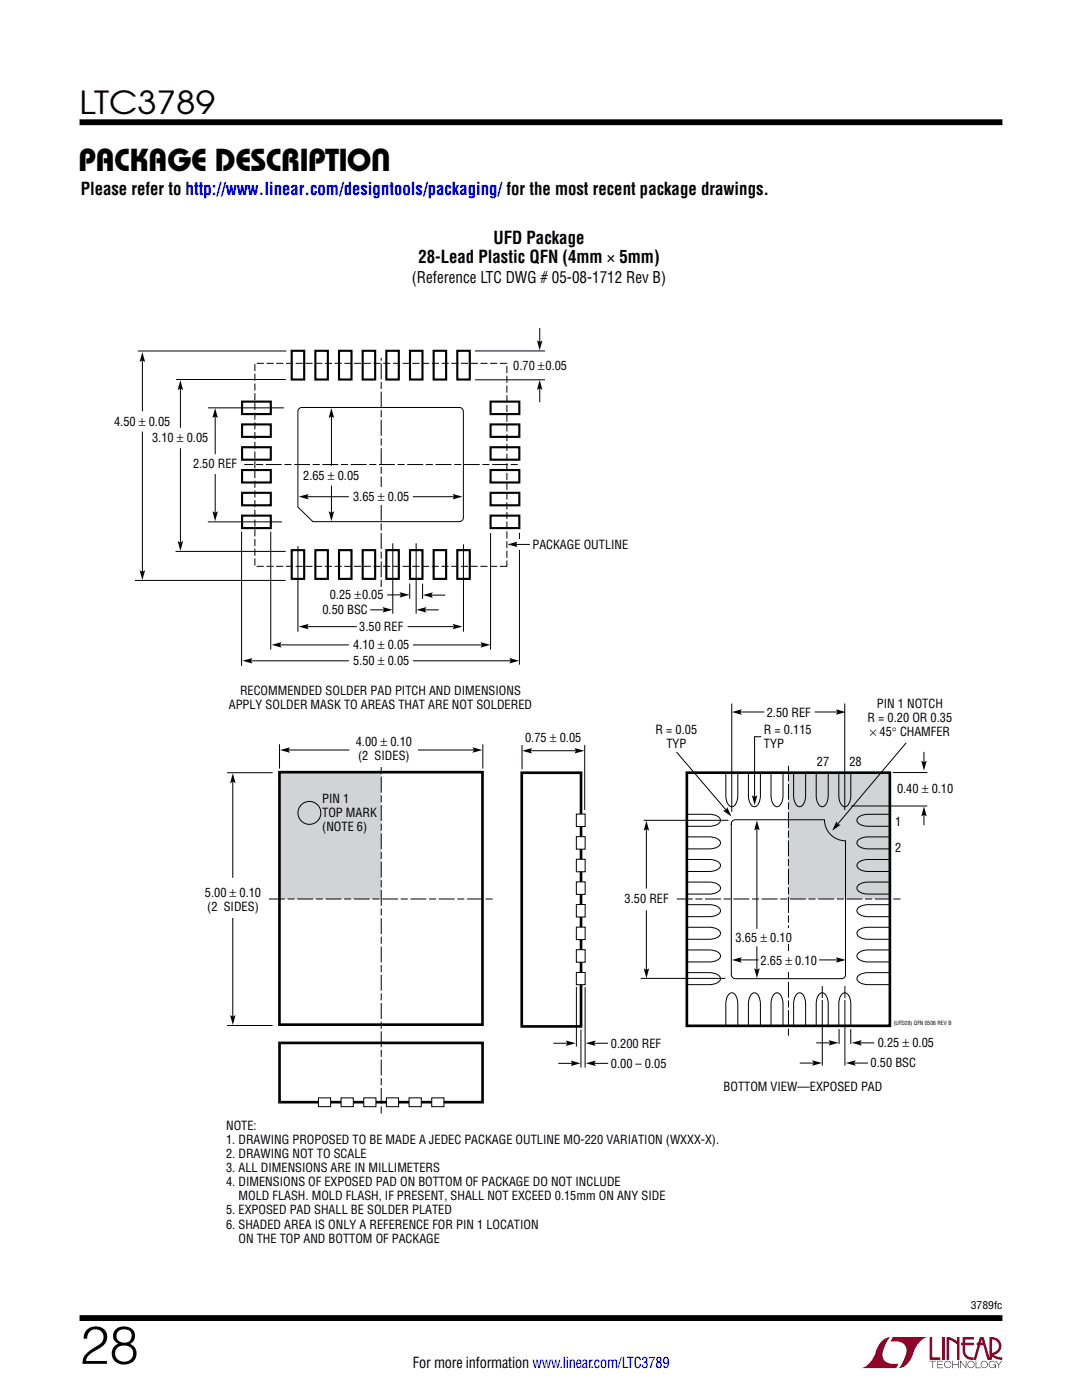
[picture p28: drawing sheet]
<svg xmlns="http://www.w3.org/2000/svg" width="216mm" height="279mm" viewBox="0 0 216 279" stroke-linecap="round" stroke-linejoin="round" font-family="sans-serif">
<defs><g id="words">
<text font-size="10.6" x="15.9" y="272.2">28</text>
<g font-size="6.3">
<text x="15.9" y="22.8">LTC3789</text>
<text x="15.6" y="34.1">Package Description</text>
</g>
<g font-size="3.5">
<text x="16.1" y="38.8">Please refer to http://www.linear.com/designtools/packaging/ for the most recent package drawings.</text>
<text x="83.5" y="52.6">28-Lead Plastic QFN (4mm × 5mm)</text>
<text x="98.5" y="48.7">UFD Package</text>
</g>
<text font-size="3.2" x="82.2" y="56.4">(Reference LTC DWG # 05-08-1712 Rev B)</text>
<text font-size="3" x="82.4" y="273.1">For more information www.linear.com/LTC3789</text>
<g font-size="2.5">
<text x="102.4" y="73.8">0.70 ±0.05</text>
<text x="22.8" y="85">4.50 ± 0.05</text>
<text x="30.4" y="88.3">3.10 ± 0.05</text>
<text x="38.5" y="93.5">2.50 REF</text>
<text x="60.5" y="95.8">2.65 ± 0.05</text>
<text x="70.5" y="99.9">3.65</text>
<text x="75.4" y="99.9">±</text>
<text x="77.4" y="99.9">0.05</text>
<text x="106.2" y="109.5">PACKAGE OUTLINE</text>
<text x="65.8" y="119.6">0.25 ±0.05</text>
<text x="64.3" y="122.6">0.50 BSC</text>
<text x="71.7" y="125.9">3.50 REF</text>
<text x="70.5" y="129.5">4.10 ± 0.05</text>
<text x="70.5" y="132.7">5.50 ± 0.05</text>
<text x="45.7" y="141.5">APPLY SOLDER MASK TO AREAS THAT ARE NOT SOLDERED</text>
<text x="47.9" y="138.7">RECOMMENDED SOLDER PAD PITCH AND DIMENSIONS</text>
<text x="153" y="143.1">2.50 REF</text>
<text x="175" y="141.3">PIN 1 NOTCH</text>
<text x="71" y="148.8">4.00 ± 0.10</text>
<text x="104.8" y="148">0.75 ± 0.05</text>
<text x="130.8" y="146.5">R = 0.05</text>
<text x="133" y="149.4">TYP</text>
<text x="152.4" y="146.5">R = 0.115</text>
<text x="152.4" y="149.4">TYP</text>
<text x="173.1" y="144.1">R = 0.20 OR 0.35</text>
<text x="173.5" y="147">× 45° CHAMFER</text>
<text x="71.5" y="151.7">(2 SIDES)</text>
<text x="163" y="152.8">27</text>
<text x="169.5" y="152.8">28</text>
<text x="64.3" y="160.2">PIN 1</text>
<text x="179" y="158.3">0.40 ± 0.10</text>
<text x="64.3" y="163">TOP MARK</text>
<text x="64.3" y="165.8">(NOTE 6)</text>
<text x="178.6" y="164.8">1</text>
<text x="178.6" y="170">2</text>
<text x="40.9" y="179">5.00 ± 0.10</text>
<text x="41.4" y="181.8">(2 SIDES)</text>
<text x="124.6" y="180.3">3.50 REF</text>
<text x="146.8" y="187.9">3.65 ± 0.10</text>
<text x="151.8" y="192.6">2.65 ±</text>
<text x="158.7" y="192.6">0.10</text>
<text x="121.9" y="209.1">0.200 REF</text>
<text x="175.2" y="209">0.25 ± 0.05</text>
<text x="121.9" y="213.1">0.00 – 0.05</text>
<text x="173.7" y="213">0.50 BSC</text>
<text x="144.4" y="217.6">BOTTOM VIEW—EXPOSED PAD</text>
<text x="45.1" y="225.4">NOTE:</text>
<text x="45.1" y="228.3">1. DRAWING PROPOSED TO BE MADE A JEDEC PACKAGE OUTLINE MO-220 VARIATION (WXXX-X).</text>
<text x="45.1" y="231.1">2. DRAWING NOT TO SCALE</text>
<text x="45.1" y="233.9">3. ALL DIMENSIONS ARE IN MILLIMETERS</text>
<text x="45.1" y="236.7">4. DIMENSIONS OF EXPOSED PAD ON BOTTOM OF PACKAGE DO NOT INCLUDE</text>
<text x="47.6" y="239.5">MOLD FLASH. MOLD FLASH, IF PRESENT, SHALL NOT EXCEED 0.15mm ON ANY SIDE</text>
<text x="45.1" y="242.4">5. EXPOSED PAD SHALL BE SOLDER PLATED</text>
<text x="45.1" y="245.2">6. SHADED AREA IS ONLY A REFERENCE FOR PIN 1 LOCATION</text>
<text x="47.6" y="248">ON THE TOP AND BOTTOM OF PACKAGE</text>
</g>
<text font-size="2.1" x="193.7" y="261.2">3789fc</text>
<text font-size="1.1" x="178.3" y="204.6">(UFD28) QFN 0506 REV B</text>
</g></defs>
<g fill="#910028">
<path d="M185.5 266.8h.5v4.1h1.6v.5h-2.1z"/>
<path d="M176.2 267.4l1-.5h.5h-.1a6.2 6.2 0 0 0-1.4 4 2.58 2.58 0 0 0 3.1 1.3l-.5 .8h-6.9a4.9 4.9 0 0 0 3-3.8l.4-.7z"/>
<path d="M178.1 266.9h7a4.9 4.9 0 0 0-3.1 3.7 3.2 3.2 0 0 1-2.7 2.4h.1a6.2 6.2 0 0 0 1.4-4.1 2.58 2.58 0 0 0-3.1-1.2z"/>
<path d="M188 266.8h.5v4.6h-.5z"/>
<path d="M188.9 266.8l1 .2 1.1 .7v-.9h.5v4.6h-.5v-3.1l-1.6-.9v4h-.5z"/>
<path d="M185.5 271.6h1.3v.1h-.6v1.3h-.1v-1.3h-.6z"/>
<path d="M187 271.6h1.2v.1h-1v.5h.9v.2h-.9v.5h1v.1h-1.2z"/>
<path d="M190 271.6h.2v.6h1v-.6h.1v1.4h-.1v-.6h-1v.6h-.2z"/>
<path d="M191.6 271.6h.1l1 1.2v-1.2h.1v1.4l-1.1-1.2v1.2h-.1z"/>
<path d="M194.7 271.6h.1v1.3h.9v.1h-1z"/>
<path d="M198.6 271.6h.2l.5 .7 .5-.7h.2l-.6 .8v.6h-.2v-.6z"/>
<path d="M192.1 266.8h2.2v.5h-1.7v.7h1.7v.5h-1.7v1.1a1.32 1.32 0 0 0 1.7 1.3v.5l1.2-4.6h.8l1.1 4.1v-4.1a1.84 1.84 0 0 1 2.4 1.4 1.84 1.84 0 0 1-1.5 2.2l.8 .4 .9 .1v.5l-1.2-.2-1-.6v-.6a1.34 1.34 0 0 0 1.5-1.2 1.34 1.34 0 0 0-1.4-1.5v4.1h-.9l-.8-2.9h-1.3v-.5h1.2l-.2-.7-1.1 4.1a2.06 2.06 0 0 1-2.7-1.3v-1.6h-.4v-.5h.4z"/>
<path d="M193.2 271.8a.72 .72 0 0 1 1.2 .1 .72 .72 0 0 1-.4 1.1 .72 .72 0 0 1-1-.7h.2a.59 .59 0 0 0 .8 .5 .59 .59 0 0 0 .2-.9 .59 .59 0 0 0-1 .2v.2h-.2z"/>
<path d="M195.9 271.8a.72 .72 0 0 1 1.1 .1 .72 .72 0 0 1-.4 1.1 .72 .72 0 0 1-.9-.7h.1a.59 .59 0 0 0 .8 .5 .59 .59 0 0 0 .2-.9 .59 .59 0 0 0-.9 .2l-.1 .2h-.1z"/>
<path d="M197.5 271.8a.72 .72 0 0 1 1.2 .2h-.2a.59 .59 0 0 0-.9-.1 .59 .59 0 0 0 .1 .9 .59 .59 0 0 0 .9-.4h-.5v-.1h.6v.7h-.1v-.3a.73 .73 0 0 1-1.1 .2 .73 .73 0 0 1 0-1.1z"/>
<path d="M188.6 271.8a.71 .71 0 0 1 1.2 .3h-.1a.59 .59 0 0 0-.9-.3 .59 .59 0 0 0-.1 1 .59 .59 0 0 0 1-.3h.1a.73 .73 0 0 1-1.1 .4 .73 .73 0 0 1-.1-1.1z"/>
</g>
<path d="M15.9 24.4h184.1M15.9 263h184.1" fill="none" stroke="#000" stroke-width="1.2" stroke-linecap="butt"/>
<g fill="#d1d3d4">
<path d="M157.3 154.2h20.3v25.2h-20.3z"/>
<path d="M55.7 154.1h20.3v25.2h-20.3z"/>
</g>
<path d="M55.8 154.1h40.5v50.4h-40.5zM137.1 154.2h40.5v50.5h-40.5z" fill="none" stroke="#000" stroke-width=".53"/>
<g fill="none" stroke="#000" stroke-width=".2">
<path d="M45.3 154.2h9.1M46.4 155.7v19.5M55.8 148.5v4.9M57.3 149.7h12.4M83.4 149.7h11.4M96.3 148.5v4.9M104.2 148.7v4.8M116.7 148.7v12.9M135 150.1l10.1 11.8M147.4 142.1h5.1M151.9 147h-1.3v12.3M162.6 142.1h4.8"/>
<path d="M178.2 154.2h6.8M180.8 148.2l-13.8 16.5M184.4 150.1v2.3M128.4 163.7h16.9M129 165.2v12.1M151 164.5v20.9M169.8 160.9h15.2M184.4 162.3v2.4M46.4 183.2v20M127.8 195.3h17M129 181.7v12.1M147.4 191.6h4"/>
<path d="M151 188.9v5.4M163.4 191.6h4M164.1 196.8v15.9M168.6 196.8v15.9M45.3 204.7h9.1M110.4 208.2h3.1M111.4 212.2h3.1M118.3 208.2h3M118.3 212.2h3.1M159.6 212.2h3M162.9 208.1h3M167.4 205.4v3"/>
<path d="M169.8 205.4v3M170.2 212.2h3M171.4 208.1h3"/>
<circle cx="61.7" cy="162.2" r="2.29"/>
</g>
<g fill="#000">
<path d="M46.5 154.3l.5 2-.5-.3-.6 .3zM55.9 149.7l2-.6-.4 .6 .4 .5zM94.3 149.1l1.9 .6-1.9 .5 .3-.5zM146 142.1l2-.5-.3 .5 .3 .5zM150 158.7l.6 .3 .5-.3-.5 2zM166.8 141.6l2 .5-2 .5 .3-.5zM183.8 151.8l.6 .3 .5-.3-.5 2zM129 163.8l.5 2-.5-.3-.6 .3zM144.3 161.8l.6-.1 .2-.6 .8 1.8zM151 163.7l.6 2-.6-.3-.5 .3zM166.9 163.9l.2 .6 .7 .1-1.7 1.2zM184.4 160.9l.5 2-.5-.3-.6 .3z"/>
<path d="M128.4 193.3l.6 .3 .5-.3-.5 1.9zM146 191.6l2-.6-.3 .6 .3 .5zM150.5 193.2l.5 .3 .6-.3-.6 2zM166.8 191l2 .6-2 .5 .3-.5zM45.9 202.6l.6 .3 .5-.3-.5 2zM112.9 207.7l2 .5-2 .5 .3-.5zM113.9 211.7l1.9 .5-1.9 .6 .3-.6zM116.9 208.2l2-.5-.4 .5 .4 .5zM116.9 212.2l2-.5-.3 .5 .3 .6zM162 211.6l2 .5-2 .6 .4-.6zM165.3 207.6l2 .5-2 .6 .4-.6zM168.8 212.1l1.9-.5-.3 .5 .3 .6z"/>
<path d="M170 208.1l1.9-.5-.3 .5 .3 .6z"/>
</g>
<g fill="#fff">
<path d="M163.3 199.2h1.6v.2h-1.6z"/>
<path d="M167.8 199.2h1.6v.2h-1.6z"/>
</g>
<path d="M104.1 154.2h11.8v50.6h-11.8z" fill="none" stroke="#000" stroke-width=".53"/>
<path d="M115 194.1h1.8v2.4h-1.8z" fill="#fff" stroke="#000" stroke-width=".2"/>
<path d="M55.8 208.1h40.5v11.9h-40.5z" fill="none" stroke="#000" stroke-width=".53"/>
<g fill="#fff" stroke="#000" stroke-width=".2">
<path d="M86.1 219.1h2.5v1.8h-2.5z"/>
<path d="M81.6 219.1h2.5v1.8h-2.5z"/>
<path d="M77.1 219.1h2.4v1.8h-2.4z"/>
<path d="M72.6 219.1h2.4v1.8h-2.4z"/>
<path d="M68.1 219.1h2.4v1.8h-2.4z"/>
<path d="M63.5 219.1h2.5v1.8h-2.5z"/>
<path d="M115 162.5h1.8v2.5h-1.8z"/>
<path d="M115 167h1.8v2.5h-1.8z"/>
<path d="M115 171.5h1.8v2.5h-1.8z"/>
<path d="M115 176h1.8v2.5h-1.8z"/>
<path d="M115 180.5h1.8v2.5h-1.8z"/>
<path d="M115 185h1.8v2.5h-1.8z"/>
<path d="M115 189.5h1.8v2.5h-1.8z"/>
</g>
<g fill="#000">
<path d="M28.4 70.3l.6 1.9-.6-.3-.5 .3zM36 75.9l.5 1.9-.5-.3-.5 .3zM107.7 75.8l.5 2-.5-.3-.6 .3zM107.1 67.9l.6 .4 .5-.4-.5 2zM42.9 81.4l.6 2-.6-.3-.5 .3zM59.6 99.1l2-.5-.3 .5 .3 .6zM66.1 81.4l.6 2-.6-.3-.5 .3zM90.3 98.6l2 .5-2 .6 .3-.6zM27.9 113.8l.5 .3 .6-.3-.6 2zM35.5 108l.5 .3 .5-.3-.5 2zM42.4 102l.5 .4 .6-.4-.6 2zM65.6 102l.5 .4 .6-.4-.6 2z"/>
<path d="M79.7 118.2l2 .5-2 .6 .3-.6zM84.4 118.8l2-.6-.4 .6 .4 .5zM48.4 131.9l2-.6-.4 .6 .4 .5zM54.2 128.7l2-.5-.3 .5 .3 .5zM59.6 125l2-.5-.3 .5 .3 .6zM76.3 121.2l2 .5-2 .5 .4-.5zM83.1 121.7l2-.5-.3 .5 .3 .5zM90.3 124.5l2 .5-2 .6 .3-.6zM95.9 128.2l2 .5-2 .5 .3-.5zM101.6 131.3l2 .6-2 .5 .3-.5zM104.2 149.8l2-.5-.4 .5 .4 .6zM114.6 149.3l2 .5-2 .6 .4-.6z"/>
</g>
<g fill="none" stroke="#000" stroke-width=".2">
<path d="M27.5 70h29.6M28.4 71.7v10.4M35.2 75.7h21.8M36 77.3v8.1M94.8 70h14M94.8 75.8h14M107.7 65.5v3M107.7 77.2v3.1M28.4 86.1v28.3M36 89.4v19.2M41.5 81.4h15.1M42.9 82.8v7.8"/>
<path d="M42.9 94.6v8M61 99.1h8.6M66.1 82.8v10.2M66.1 96.9v5.7M82.4 99.1h8.5M26.9 115.8h30.1M35 110h22M41.5 104.2h14.8M48.2 106.1v26.8M54 106.1v23.6M59.4 109v17.1M77.3 118.7h3"/>
<path d="M78.4 108.4v14.1M81.8 116.4v3.1M83 108.4v14.1M84.3 116.5v3M85.8 118.8h3M92.5 108.6v17.5M97.9 106.4v23.3M103.6 106.3v26.3M49.8 131.9h19.8M55.6 128.7h14M61 125.1h10.2M73.9 121.7h3"/>
<path d="M81.3 125.1h9.6M82.4 131.9h20.4M82.4 128.7h14.5M84.5 121.7h3.1M105.6 149.8h9.6M144.8 154.4v4.4a1.99 1.99 0 0 0 1.2 2.2 1.99 1.99 0 0 0 1.2-2.2v-4.4M149.3 154.4v4.4a1.99 1.99 0 0 0 1.2 2.2 1.99 1.99 0 0 0 1.2-2.2v-4.4M153.8 154.4v4.4a1.99 1.99 0 0 0 1.2 2.2 1.99 1.99 0 0 0 1.2-2.2v-4.4M158.4 154.4v4.4a1.99 1.99 0 0 0 1.2 2.2 1.99 1.99 0 0 0 1.2-2.2v-4.4M162.9 154.4v4.4a1.99 1.99 0 0 0 1.2 2.2 1.99 1.99 0 0 0 1.2-2.2v-4.4M167.4 154.4v4.4a1.99 1.99 0 0 0 1.2 2.2 1.99 1.99 0 0 0 1.2-2.2v-4.4M137.2 162.5h4.3a1.99 1.99 0 0 1 2.3 1.2 1.99 1.99 0 0 1-2.3 1.2h-4.3"/>
<path d="M137.2 167h4.3a1.99 1.99 0 0 1 2.3 1.2 1.99 1.99 0 0 1-2.3 1.2h-4.3M137.2 171.5h4.3a1.99 1.99 0 0 1 2.3 1.2 1.99 1.99 0 0 1-2.3 1.2h-4.3M137.2 176h4.3a1.99 1.99 0 0 1 2.3 1.2 1.99 1.99 0 0 1-2.3 1.2h-4.3M177.6 162.5h-4.4a1.99 1.99 0 0 0-2.2 1.2 1.99 1.99 0 0 0 2.2 1.2h4.4M177.6 167h-4.4a1.99 1.99 0 0 0-2.2 1.2 1.99 1.99 0 0 0 2.2 1.2h4.4M177.6 171.5h-4.4a1.99 1.99 0 0 0-2.2 1.2 1.99 1.99 0 0 0 2.2 1.2h4.4M177.6 176h-4.4a1.99 1.99 0 0 0-2.2 1.2 1.99 1.99 0 0 0 2.2 1.2h4.4M115 197v11.9M116.8 197v16.1M137.2 185.1h4.3a1.99 1.99 0 0 1 2.3 1.2 1.99 1.99 0 0 1-2.3 1.2h-4.3M137.2 189.6h4.3a1.99 1.99 0 0 1 2.3 1.2 1.99 1.99 0 0 1-2.3 1.2h-4.3M137.2 194.1h4.3a1.99 1.99 0 0 1 2.3 1.2 1.99 1.99 0 0 1-2.3 1.2h-4.3"/>
<path d="M137.2 180.5h4.3a1.99 1.99 0 0 1 2.3 1.2 1.99 1.99 0 0 1-2.3 1.2h-4.3M177.6 185.1h-4.4a1.99 1.99 0 0 0-2.2 1.2 1.99 1.99 0 0 0 2.2 1.2h4.4M177.6 189.6h-4.4a1.99 1.99 0 0 0-2.2 1.2 1.99 1.99 0 0 0 2.2 1.2h4.4M177.6 194.1h-4.4a1.99 1.99 0 0 0-2.2 1.2 1.99 1.99 0 0 0 2.2 1.2h4.4M177.6 180.5h-4.4a1.99 1.99 0 0 0-2.2 1.2 1.99 1.99 0 0 0 2.2 1.2h4.4M115.9 205.5v7.6M144.8 204.7v-4.3a1.99 1.99 0 0 1 1.2-2.3 1.99 1.99 0 0 1 1.2 2.3v4.3M149.3 204.7v-4.3a1.99 1.99 0 0 1 1.2-2.3 1.99 1.99 0 0 1 1.2 2.3v4.3M153.8 204.7v-4.3a1.99 1.99 0 0 1 1.2-2.3 1.99 1.99 0 0 1 1.2 2.3v4.3M158.4 204.7v-4.3a1.99 1.99 0 0 1 1.2-2.3 1.99 1.99 0 0 1 1.2 2.3v4.3M162.9 204.7v-4.3a1.99 1.99 0 0 1 1.2-2.3 1.99 1.99 0 0 1 1.2 2.3v4.3M167.4 204.7v-4.3a1.99 1.99 0 0 1 1.2-2.3 1.99 1.99 0 0 1 1.2 2.3v4.3"/>
</g>
<path d="M103.3 92.7h-54.6M76.1 117.1v-45.7M98.3 179.4h-45M179.7 179.4h-45.1M157.3 206.7v-53.9M76.1 222.2v-69.5" fill="none" stroke="#000" stroke-width=".2" stroke-dasharray="1.4 .5 3.2 .5" stroke-linecap="butt"/>
<path d="M50.9 72.5h50.2v40.5h-50.2z" fill="none" stroke="#000" stroke-width=".2" stroke-dasharray="1.4 .5" stroke-linecap="butt"/>
<g fill="none" stroke="#000" stroke-width=".42">
<path d="M58.2 70h2.5v5.7h-2.5zM62.9 70h2.5v5.7h-2.5zM67.6 70h2.5v5.7h-2.5zM72.4 70h2.5v5.7h-2.5zM77.1 70h2.5v5.7h-2.5zM81.8 70h2.5v5.7h-2.5zM86.5 70h2.5v5.7h-2.5zM91.3 70h2.4v5.7h-2.4zM48.3 80.2h5.7v2.4h-5.7zM48.3 84.7h5.7v2.5h-5.7zM48.3 89.3h5.7v2.4h-5.7zM48.3 93.8h5.7v2.5h-5.7z"/>
<path d="M48.3 98.4h5.7v2.4h-5.7zM97.9 80.2h5.7v2.4h-5.7zM97.9 84.7h5.7v2.5h-5.7zM97.9 89.3h5.7v2.4h-5.7zM97.9 93.8h5.7v2.5h-5.7zM97.9 98.4h5.7v2.4h-5.7zM48.3 102.9h5.7v2.5h-5.7zM58.2 109.8h2.5v5.7h-2.5zM62.9 109.8h2.5v5.7h-2.5zM67.6 109.8h2.5v5.7h-2.5zM72.4 109.8h2.5v5.7h-2.5zM77.1 109.8h2.5v5.7h-2.5z"/>
<path d="M81.8 109.8h2.5v5.7h-2.5zM86.5 109.8h2.5v5.7h-2.5zM91.3 109.8h2.4v5.7h-2.4zM97.9 102.9h5.7v2.5h-5.7z"/>
</g>
<path d="M103.4 107.6h.6v2h-.6z" fill="#fff"/>
<path d="M59.7 81.6l.5-.3h31.5a.79 .79 0 0 1 .8 .8v21.2a.79 .79 0 0 1-.8 .8h-29.3l-3-2.9v-19.1zM102.7 108.7h3M146 140.4v21.6M168.6 140.4v21.3M146.2 163.8l.5-.2h17.8a4.2 4.2 0 0 0 4.2 4.2v26.7a.79 .79 0 0 1-.8 .8h-21.2a.79 .79 0 0 1-.8-.8v-30.1z" fill="none" stroke="#000" stroke-width=".2"/>
<path d="M101.3 108.6l2-.5-.4 .5 .4 .6z" fill="#000"/>
<g fill="#fff">
<path d="M156.8 190.1h1.1v3.5h-1.1z"/>
<path d="M156.8 185.4h1.1v3h-1.1z"/>
<path d="M74.8 97.3h2.7v3.5h-2.7z"/>
</g>
<use href="#words"/>
</svg>
